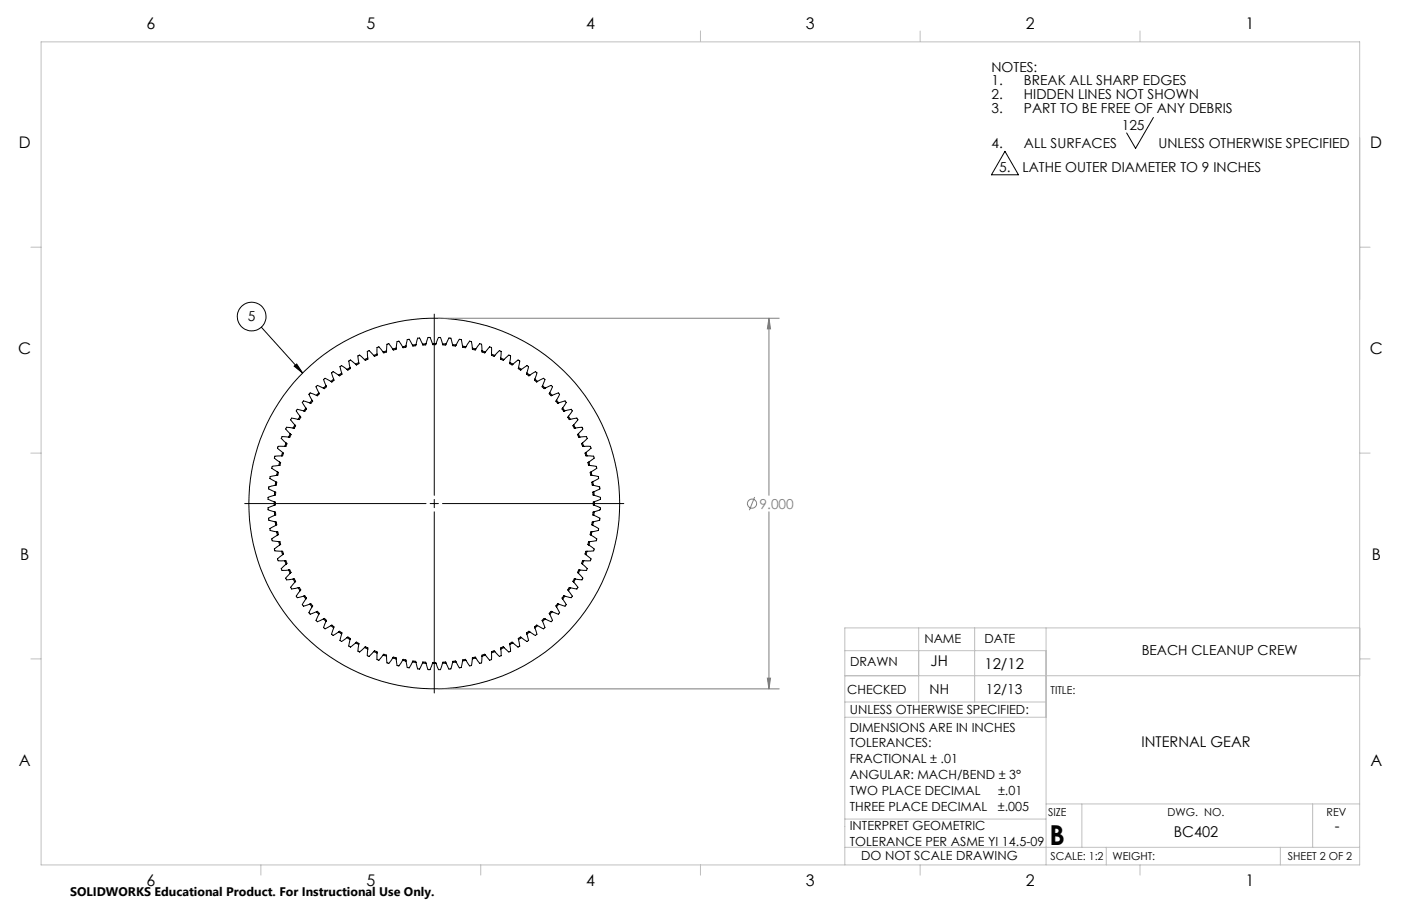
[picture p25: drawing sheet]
<svg xmlns="http://www.w3.org/2000/svg" width="432mm" height="279mm" viewBox="0 0 432 279" stroke-linecap="round" stroke-linejoin="round" font-family="sans-serif">
<defs><g id="words">
<text font-size="8.5" x="323.5" y="260.7">B</text>
<g font-size="4.9">
<text x="45.2" y="8.9">6</text>
<text x="112.9" y="8.9">5</text>
<text x="180.7" y="8.9">4</text>
<text x="248.4" y="8.9">3</text>
<text x="316.1" y="8.9">2</text>
<text x="383.9" y="8.9">1</text>
<text x="5.8" y="45.8">D</text>
<text x="422.3" y="45.8">D</text>
<text x="5.6" y="109.3">C</text>
<text x="422.2" y="109.3">C</text>
<text x="6.2" y="172.8">B</text>
<text x="422.8" y="172.8">B</text>
<text x="5.8" y="236.3">A</text>
<text x="422.4" y="236.3">A</text>
<text x="45.2" y="273.1">6</text>
<text x="112.9" y="273.1">5</text>
<text x="180.7" y="273.1">4</text>
<text x="248.4" y="273.1">3</text>
<text x="316.1" y="273.1">2</text>
<text x="383.9" y="273.1">1</text>
</g>
<g font-size="4.6">
<text x="286.8" y="205.5">JH</text>
<text x="303.4" y="206.2">12/12</text>
<text x="351.8" y="230.5">INTERNAL GEAR</text>
<text x="411.4" y="256.2">-</text>
<text x="361.8" y="258">BC402</text>
</g>
<g font-size="4.2">
<text x="305.6" y="22.2">NOTES:</text>
<text x="305.6" y="26.3">1.</text>
<text x="315.6" y="26.3">BREAK ALL SHARP EDGES</text>
<text x="305.6" y="30.5">2.</text>
<text x="305.6" y="34.7">3.</text>
<text x="315.6" y="30.5">HIDDEN LINES NOT SHOWN</text>
<text x="315.6" y="34.7">PART TO BE FREE OF ANY DEBRIS</text>
<text x="345.7" y="40.1">125</text>
<text x="305.6" y="45.7">4.</text>
<text x="315.6" y="45.7">ALL SURFACES</text>
<text x="357" y="45.7">UNLESS OTHERWISE SPECIFIED</text>
<text x="308" y="53">5.</text>
<text x="315.1" y="53">LATHE OUTER DIAMETER TO 9 INCHES</text>
<text x="76.4" y="99.1">5</text>
<text x="351.9" y="202.1">BEACH CLEANUP CREW</text>
<text x="286.5" y="214.1">NH</text>
<text x="303.9" y="214.1">12/13</text>
</g>
<text font-size="4.2" fill="#808080" x="234.1" y="156.8">9.000</text>
<g font-size="3.9">
<text x="284.9" y="198.3">NAME</text>
<text x="303.4" y="198.3">DATE</text>
<text x="262" y="205.5">DRAWN</text>
<text x="261.1" y="213.9">CHECKED</text>
<text x="261.9" y="220.3">UNLESS OTHERWISE SPECIFIED:</text>
<text x="261.9" y="225.6">DIMENSIONS ARE IN INCHES</text>
<text x="261.9" y="230.5">TOLERANCES:</text>
<text x="261.9" y="235.4">FRACTIONAL ± .01</text>
<text x="261.9" y="240.3">ANGULAR: MACH/BEND ± 3°</text>
<text x="261.9" y="245.1">TWO PLACE DECIMAL</text>
<text x="307.6" y="245.1">±.01</text>
<text x="261.9" y="250">THREE PLACE DECIMAL</text>
<text x="307.5" y="250">±.005</text>
<text x="261.9" y="255.9">INTERPRET GEOMETRIC</text>
<text x="261.9" y="260.8">TOLERANCE PER ASME YI 14.5-09</text>
<text x="265.5" y="265.2">DO NOT SCALE DRAWING</text>
</g>
<text font-size="3.8" x="21.6" y="276.3">SOLIDWORKS Educational Product. For Instructional Use Only.</text>
<g font-size="3.4">
<text x="323.8" y="214">TITLE:</text>
<text x="323" y="251.6">SIZE</text>
<text x="359.9" y="251.6">DWG. NO.</text>
<text x="408.9" y="251.7">REV</text>
<text x="323.7" y="265.2">SCALE: 1:2</text>
<text x="342.9" y="265.2">WEIGHT:</text>
<text x="396.9" y="265.2">SHEET 2 OF 2</text>
</g>
</g></defs>
<g fill="none" stroke="#000" stroke-width=".31">
<path d="M355.5 36.2l-5.5 9.6-2.8-4.8M309.7 46.7l4.2 7.2h-8.3zM133.8 96.9v55.9M80.5 100.9l12.8 14.1M90.7 112.9l.7-.6 1.9 2.7zM99.7 119.7l-1.9-.8-.3 .2-.1 .2 .8 1.8M100.5 119a.63 .63 0 0 1-.8 .7M100.5 119l-.8 .7M102 117.6l-2-.9-.3 .4 .8 1.9M102.8 116.9l-.8 .7M102.8 116.9l.1 .4-.3 .2-.3 .3-.3-.2M104.4 115.7l-1.8-1-.4 .3 .6 1.9"/>
<path d="M105.3 115a.4 .4 0 0 1 .1 .5 .4 .4 0 0 1-.4 .2l-.3 .2-.3-.2M105.3 115l-.9 .7M107 113.9l-1.7-1.2-.3 .2-.2 .2 .5 1.9M107.9 113.3l-.9 .6M107.9 113.3v.4l-.3 .2a.33 .33 0 0 1-.3 .3 .33 .33 0 0 1-.3-.3M109.6 112.3l-1.6-1.3-.3 .2-.2 .1 .4 2M110.6 111.8l-1 .5M110.6 111.8a.38 .38 0 0 1 0 .5 .38 .38 0 0 1-.5 .1l-.2 .2-.3-.3M112.3 110.9l-1.5-1.4-.2 .1-.3 .1 .3 2.1M113.3 110.4a.63 .63 0 0 1-1 .5M113.3 110.4l-1 .5M115.2 109.6l-1.4-1.5-.4 .2-.2 .1 .1 2"/>
<path d="M116.2 109.2l-1 .4M116.2 109.2v.4l-.4 .1a.33 .33 0 0 1-.3 .2 .33 .33 0 0 1-.3-.3M118.1 108.5l-1.3-1.5-.5 .1-.1 2.1M119.1 108.2l-1 .3M119.1 108.2a.39 .39 0 0 1 0 .5 .39 .39 0 0 1-.5 0l-.3 .1-.2-.3M121 107.6l-1.2-1.6-.5 .2-.2 2M122.1 107.4a.6 .6 0 0 1-.5 .5 .6 .6 0 0 1-.6-.3M122.1 107.4l-1.1 .2M124.1 106.9l-1.2-1.7-.5 .1-.3 2.1M125.1 106.7l-1 .2M125.1 106.7a.54 .54 0 0 1-.8 .5l-.2-.3M127.1 106.4l-1-1.8-.6 .1-.4 2"/>
<path d="M128.2 106.3l-1.1 .1M128.2 106.3a.61 .61 0 0 1-.5 .4 .61 .61 0 0 1-.6-.3M130.2 106.1l-.9-1.9-.6 .1-.5 2M131.3 106a.6 .6 0 0 1-.5 .4 .6 .6 0 0 1-.6-.3M131.3 106l-1.1 .1M133.3 105.9a.62 .62 0 0 0 .5 .4 .62 .62 0 0 0 .6-.4M133.3 105.9h1.1M133.3 105.9l-.8-1.8h-.6l-.6 1.9M134.4 105.9l.7-1.8h.6l.7 1.9M136.4 106a.62 .62 0 0 0 1.1 .1M136.4 106l1.1 .1M137.5 106.1l.9-1.9 .6 .1 .5 2"/>
<path d="M139.5 106.3a.61 .61 0 0 0 .5 .4 .61 .61 0 0 0 .6-.3M139.5 106.3l1.1 .1M140.6 106.4l1-1.8 .6 .1 .4 2M142.6 106.7a.62 .62 0 0 0 1 .3v-.1M142.6 106.7l1 .2M143.6 106.9l1.1-1.7 .5 .1 .4 2.1M145.6 107.4a.6 .6 0 0 0 .4 .5 .6 .6 0 0 0 .6-.3M145.6 107.4l1 .2M146.6 107.6l1.2-1.6 .6 .2 .2 2M148.6 108.2l1 .3M148.6 108.2a.39 .39 0 0 0 0 .5 .39 .39 0 0 0 .5 0l.3 .1 .2-.3M149.6 108.5l1.3-1.5 .4 .1 .2 2.1"/>
<path d="M151.5 109.2a.61 .61 0 0 0 .4 .5 .61 .61 0 0 0 .6-.1M151.5 109.2l1 .4M152.5 109.6l1.4-1.5 .4 .2 .2 .1-.2 2M154.3 110.4a.61 .61 0 0 0 .4 .6 .61 .61 0 0 0 .6-.1M154.3 110.4l1 .5M155.3 110.9l1.5-1.4 .3 .1 .3 .1-.3 2.1M157.1 111.8a.61 .61 0 0 0 .3 .6 .61 .61 0 0 0 .7-.1M157.1 111.8l1 .5M158.1 112.3l1.6-1.3 .2 .1 .3 .2-.4 2M159.8 113.3l.9 .6M159.8 113.3l-.1 .4 .4 .2a.33 .33 0 0 0 .3 .3 .33 .33 0 0 0 .3-.3M160.7 113.9l1.7-1.2 .3 .2 .2 .2-.5 1.9"/>
<path d="M162.4 115l-.1 .4 .5 .4 .2 .1 .3-.2M162.4 115l.9 .7M163.3 115.7l1.8-1 .4 .3-.6 1.9M164.9 116.9a.64 .64 0 0 0 .7 .8l.1-.1M164.9 116.9l.8 .7M165.7 117.6l1.9-.9 .4 .4-.8 1.9M167.2 119a.62 .62 0 0 0 .8 .7M167.2 119l.8 .7M168 119.7l1.9-.8 .2 .2 .2 .2-.9 1.8M87.1 139.5a.39 .39 0 0 1 .3 .4 .39 .39 0 0 1-.2 .4l-.1 .3h-.4M87.1 139.5l-.4 1.1M87.8 137.7h-2.1l-.1 .3-.1 .2 1.6 1.3"/>
<path d="M88.2 136.6l-.4 1.1M88.2 136.6a.62 .62 0 0 1 .1 .7 .62 .62 0 0 1-.5 .4M89 134.8h-2.1l-.2 .4 1.5 1.4M89.4 133.8a.62 .62 0 0 1-.3 1h-.1M89.4 133.8l-.4 1M90.3 132l-2-.2-.2 .5 1.3 1.5M90.9 131.1l-.6 .9M90.9 131.1a.36 .36 0 0 1 .2 .3 .36 .36 0 0 1-.3 .4l-.1 .3-.4-.1M91.9 129.3l-2-.4-.2 .4-.1 .2 1.3 1.6M92.5 128.4a.4 .4 0 0 1 .2 .4 .4 .4 0 0 1-.3 .3l-.1 .3-.4-.1M92.5 128.4l-.6 .9M93.6 126.7l-2-.5-.2 .3-.1 .2 1.2 1.7"/>
<path d="M94.3 125.8l-.7 .9M94.3 125.8a.39 .39 0 0 1 .2 .5 .39 .39 0 0 1-.4 .3l-.2 .3-.3-.2M95.5 124.2l-2-.6-.3 .4 1.1 1.8M96.2 123.4a.66 .66 0 0 1-.4 1l-.3-.2M96.2 123.4l-.7 .8M97.5 121.9l-2-.7-.3 .4 1 1.8M98.2 121.1a.64 .64 0 0 1-.5 .9l-.2-.1M98.2 121.1l-.7 .8M169.4 121.1l.8 .8M169.4 121.1a.6 .6 0 0 0 .1 .7 .6 .6 0 0 0 .7 .1M170.2 121.9l2-.7 .3 .4-1 1.8M171.5 123.4a.57 .57 0 0 0 .1 .7 .57 .57 0 0 0 .6 .1"/>
<path d="M171.5 123.4l.7 .8M172.2 124.2l2-.6 .3 .4-1.1 1.8M173.4 125.8l.7 .9M173.4 125.8a.68 .68 0 0 0 .6 1l.1-.1M174.1 126.7l2-.5 .1 .3 .2 .2-1.2 1.7M175.2 128.4a.4 .4 0 0 0-.2 .4 .4 .4 0 0 0 .3 .3l.1 .3 .4-.1M175.2 128.4l.6 .9M175.8 129.3l2-.4 .2 .4-1.2 1.8M176.8 131.1l.5 .9M176.8 131.1h-.1a.65 .65 0 0 0 .6 .9M177.3 132l2.1-.2 .2 .5-1.3 1.5M178.3 133.8a.61 .61 0 0 0-.1 .6 .61 .61 0 0 0 .5 .4"/>
<path d="M178.3 133.8l.4 1M178.7 134.8h2.1l.2 .4-1.5 1.4M179.5 136.6a.62 .62 0 0 0-.1 .7 .62 .62 0 0 0 .5 .4M179.5 136.6l.4 1.1M179.9 137.7h2.1l.1 .3 .1 .2-1.6 1.3M180.6 139.5a.62 .62 0 0 0-.2 .7 .62 .62 0 0 0 .5 .4M180.6 139.5l.3 1.1M75.4 155.3h55.9M84.5 154.7a.39 .39 0 0 1 .4 .2 .39 .39 0 0 1-.1 .5v.4h-.3M84.5 154.7v1.1M84.5 155.8l-1.9 .8v.6l2 .6M84.6 157.8a.63 .63 0 0 1 .1 1.1h-.1"/>
<path d="M84.6 157.8v1.1M84.6 152.8l-2 .6v.6l1.9 .7M84.6 151.7h.1a.63 .63 0 0 1-.1 1.1M84.6 151.7v1.1M84.6 158.9l-1.8 .9v.6l2 .5M84.8 149.6l-2 .6v.6l1.8 .9M85 148.6h.1a.66 .66 0 0 1-.3 1M85 148.6l-.2 1M85.3 146.6l-2 .4-.1 .4 1.8 1.2M85.5 145.5a.62 .62 0 0 1 0 1l-.2 .1M85.5 145.5l-.2 1.1M85.9 143.5l-2 .3-.2 .6 1.8 1.1"/>
<path d="M86.2 142.5a.55 .55 0 0 1 .1 .9l-.4 .1M86.2 142.5l-.3 1M86.7 140.6l-2 .1-.1 .6 1.6 1.2M132.6 155.3h2.5M133.8 154v2.6M133.8 157.8v55.9M136.4 155.3h55.9M180.9 140.6l2.1 .1 .1 .6-1.6 1.2M181.5 142.5l.3 1M181.5 142.5h-.1a.71 .71 0 0 0 .2 1h.2M181.8 143.5l2 .3 .1 .6-1.7 1.1M182.2 145.5l.2 1.1"/>
<path d="M182.2 145.5a.64 .64 0 0 0-.1 1l.3 .1M182.4 146.6l2 .4 .1 .4-1.8 1.2M182.7 148.6l.1 1M182.7 148.6h-.1a.65 .65 0 0 0 .2 1M182.8 149.6l2.1 .6v.6l-1.8 .9M183.1 151.7v1.1M183.1 151.7h-.1a.63 .63 0 0 0 .1 1.1M183.1 158.9l1.8 .9v.5l-2.1 .6M183.1 157.8a.64 .64 0 0 0-.2 1.1h.2M183.1 157.8v1.1M183.1 152.8l2 .6v.6l-1.9 .7M183.2 154.7v1.1"/>
<path d="M183.2 154.7a.39 .39 0 0 0-.4 .2 .39 .39 0 0 0 0 .5v.3l.4 .1M183.2 155.8l1.7 .7 .2 .5-.2 .3-1.8 .5M84.8 160.9a.63 .63 0 0 1 .2 1.1M84.8 160.9l.2 1.1M85 162l-1.8 1.2 .1 .4 2 .4M85.3 164a.58 .58 0 0 1 .4 .5 .58 .58 0 0 1-.2 .6M85.3 164l.2 1.1M85.5 165.1l-1.8 1.1 .2 .6 2 .2M85.9 167h.1a.63 .63 0 0 1 .2 1.1M85.9 167l.3 1.1M86.2 168.1l-1.6 1.2v.4l.1 .2 2 .1M86.7 170a.39 .39 0 0 1 .5 .1 .39 .39 0 0 1 .1 .4l.1 .4-.3 .2"/>
<path d="M86.7 170l.4 1.1M87.1 171.1l-1.6 1.3 .1 .2 .1 .3h2.1M87.8 172.9l.4 1.1M87.8 172.9a.62 .62 0 0 1 .5 .4 .62 .62 0 0 1-.1 .7M88.2 174l-1.5 1.4 .2 .4h2.1M89 175.8a.65 .65 0 0 1 .5 .9l-.1 .1M89 175.8l.4 1M89.4 176.8l-1.3 1.5 .2 .5 2-.2M90.3 178.6l.6 .9M90.3 178.6a.38 .38 0 0 1 .5 0 .38 .38 0 0 1 .1 .4l.2 .3-.2 .2M90.9 179.5l-1.3 1.6 .1 .2 .2 .3 2-.3M176.8 179.5l1.2 1.8-.2 .3-2-.3"/>
<path d="M177.3 178.6a.61 .61 0 0 0-.5 .3 .61 .61 0 0 0 0 .6M177.3 178.6l-.5 .9M178.3 176.8l1.3 1.5-.2 .5-2.1-.2M178.7 175.8l-.4 1M178.7 175.8a.64 .64 0 0 0-.5 .9l.1 .1M179.5 174l1.5 1.4-.2 .4h-2.1M179.9 172.9l-.4 1.1M179.9 172.9a.62 .62 0 0 0-.5 .4 .62 .62 0 0 0 .1 .7M180.6 171.1l1.6 1.3-.1 .2-.1 .3h-2.1M180.9 170l-.3 1.1M180.9 170a.39 .39 0 0 0-.4 .1 .39 .39 0 0 0-.1 .4l-.1 .4 .3 .2M181.5 168.1l1.6 1.2v.2l-.1 .4-2.1 .1"/>
<path d="M181.8 167a.59 .59 0 0 0-.5 .5 .59 .59 0 0 0 .2 .6M181.8 167l-.3 1.1M182.2 165.1l1.7 1.1-.1 .6-2 .2M182.4 164a.58 .58 0 0 0-.4 .5 .58 .58 0 0 0 .2 .6M182.4 164l-.2 1.1M182.7 162l1.8 1.2-.1 .4-2 .4M182.8 160.9a.63 .63 0 0 0-.1 1.1M182.8 160.9l-.1 1.1M91.9 181.3a.6 .6 0 0 1 .6 .2 .6 .6 0 0 1 0 .7M91.9 181.3l.6 .9M92.5 182.2l-1.2 1.6 .1 .2 .2 .3 2-.5M93.6 183.8l.7 .9"/>
<path d="M93.6 183.8a.64 .64 0 0 1 .7 .8v.1M94.3 184.7l-1.1 1.9 .3 .3 2-.6M95.5 186.3l.3-.1 .5 .6-.1 .3M95.5 186.3l.7 .8M96.2 187.1l-1 1.8 .2 .3 .2 .2 1.9-.7M97.5 188.7l.3-.2 .3 .3a.32 .32 0 0 1 .3 .3 .32 .32 0 0 1-.2 .3M97.5 188.7l.7 .7M98.2 189.4l-.8 2 .4 .3 1.9-.8M99.7 190.9a.61 .61 0 0 1 .6 .1 .61 .61 0 0 1 .2 .6M99.7 190.9l.8 .7M100.5 191.6l-.8 1.9 .2 .2 .3 .2 1.8-1M102 192.9l.8 .7"/>
<path d="M102 192.9a.63 .63 0 0 1 .8 .7M102.8 193.6l-.6 2 .5 .4 1.7-1.1M104.4 194.9a.39 .39 0 0 1 .4-.2 .39 .39 0 0 1 .3 .3l.3 .2-.1 .3M104.4 194.9l.9 .6M105.3 195.5l-.5 2 .5 .3 1.7-1.2M107 196.6a.37 .37 0 0 1 .3-.2 .37 .37 0 0 1 .4 .3l.2 .2v.3M107 196.6l.9 .6M107.9 197.2l-.4 2 .4 .3 1.7-1.2M109.6 198.3a.52 .52 0 0 1 .9 .1l.1 .4M109.6 198.3l1 .5M110.6 198.8l-.3 2 .3 .1 .2 .2 1.5-1.4M112.3 199.7l1 .5"/>
<path d="M112.3 199.7a.38 .38 0 0 1 .4-.3 .38 .38 0 0 1 .4 .3l.3 .1-.1 .4M155.3 199.7l-1 .5M155.3 199.7a.59 .59 0 0 0-.6-.1 .59 .59 0 0 0-.4 .6M157.1 198.8l.3 2-.3 .1-.3 .2-1.5-1.4M158.1 198.3l-1 .5M158.1 198.3a.69 .69 0 0 0-1 .2v.3M159.8 197.2l.4 2-.5 .3-1.6-1.2M160.7 196.6a.37 .37 0 0 0-.4-.2 .37 .37 0 0 0-.3 .3l-.3 .2 .1 .3M160.7 196.6l-.9 .6M162.4 195.5l.5 2-.5 .3-1.7-1.2M163.3 194.9l-.9 .6M163.3 194.9a.39 .39 0 0 0-.4-.2 .39 .39 0 0 0-.3 .3l-.3 .2 .1 .3"/>
<path d="M164.9 193.6l.6 2-.5 .4-1.7-1.1M165.7 192.9l-.8 .7M165.7 192.9a.63 .63 0 0 0-.8 .7M167.2 191.6l.8 1.9-.3 .2-.2 .2-1.8-1M168 190.9l-.8 .7M168 190.9a.61 .61 0 0 0-.6 .1 .61 .61 0 0 0-.2 .6M169.4 189.4l.9 2-.4 .3-1.9-.8M170.2 188.7a.59 .59 0 0 0-.6 .1 .59 .59 0 0 0-.2 .6M170.2 188.7l-.8 .7M171.5 187.1l1 1.8-.2 .3-.2 .2-1.9-.7M172.2 186.3l-.7 .8M172.2 186.3a.6 .6 0 0 0-.6 .2 .6 .6 0 0 0-.1 .6"/>
<path d="M173.4 184.7l1.1 1.8-.2 .3-.1 .1-2-.6M174.1 183.8l-.4-.1-.5 .7 .2 .3M174.1 183.8l-.7 .9M175.2 182.2l1.2 1.6-.1 .2-.2 .3-2-.5M175.8 181.3l-.6 .9M175.8 181.3a.6 .6 0 0 0-.6 .2 .6 .6 0 0 0 0 .7M113.3 200.2v2l.5 .2 1.4-1.5M115.2 200.9a.62 .62 0 0 1 .6-.1 .62 .62 0 0 1 .4 .6M115.2 200.9l1 .5M116.2 201.4l.1 2 .5 .2 1.3-1.6M118.1 202a.39 .39 0 0 1 .3-.3 .39 .39 0 0 1 .4 .2l.3 .1v.4M118.1 202l1 .4"/>
<path d="M119.1 202.4l.2 2 .3 .1 .2 .1 1.2-1.7M121 202.9l1.1 .3M121 202.9a.4 .4 0 0 1 .4-.3 .4 .4 0 0 1 .4 .2h.3v.4M122.1 203.2l.3 2 .4 .2 1.3-1.7M124.1 203.7a.63 .63 0 0 1 1-.1v.2M124.1 203.7l1 .1M125.1 203.8l.5 2.1 .5 .1 1-1.8M127.1 204.2a.39 .39 0 0 1 .3-.4 .39 .39 0 0 1 .4 .1h.3l.1 .4M127.1 204.2l1.1 .1M128.2 204.3l.6 2h.5l.9-1.8M130.2 204.5h1.1M130.2 204.5a.67 .67 0 0 1 1-.2l.1 .2"/>
<path d="M131.3 204.5l.6 2h.6l.8-1.9M133.3 204.6h1.1M133.3 204.6a.39 .39 0 0 1 .2-.4 .39 .39 0 0 1 .4 .1h.4l.1 .3M136.4 204.5l-.7 2h-.6l-.7-1.9M137.5 204.5h-1.1M137.5 204.5l-.1-.1a.65 .65 0 0 0-1 .1M139.5 204.3l-.6 2h-.5l-.9-1.8M140.6 204.2l-1.1 .1M140.6 204.2a.63 .63 0 0 0-1.1 .1M142.6 203.8l-.4 2-.6 .2-1-1.8M143.6 203.7l-1 .1M143.6 203.7a.66 .66 0 0 0-1-.1v.2"/>
<path d="M145.6 203.2l-.3 2-.4 .2-1.3-1.7M146.6 202.9l-1 .3M146.6 202.9a.4 .4 0 0 0-.3-.3 .4 .4 0 0 0-.4 .2h-.3v.4M148.6 202.4l-.2 2-.3 .1-.3 .1-1.2-1.7M149.6 202a.39 .39 0 0 0-.3-.3 .39 .39 0 0 0-.4 .2l-.3 .1v.4M149.6 202l-1 .4M151.5 201.4l-.1 2-.5 .2-1.3-1.6M152.5 200.9l-1 .5M152.5 200.9a.62 .62 0 0 0-.6-.1 .62 .62 0 0 0-.4 .6M154.3 200.2l.1 2-.5 .2-1.4-1.5"/>
<circle cx="77.6" cy="97.6" r="4.4"/>
<circle cx="133.8" cy="155.3" r="57.1"/>
</g>
<g fill="none" stroke="#808080" stroke-width=".31">
<path d="M135.1 98.1h105.1M237 98.1v54.7M237 98.1l.5 3.3h-1zM232.6 153.3l-1.6 4M237 157.8v54.6M135.1 212.4h105.1M236.5 209.1h1l-.5 3.3z"/>
<circle cx="231.8" cy="155.3" r="1.41"/>
</g>
<g fill="none" stroke="#c0c0c0" stroke-width=".31">
<path d="M12.7 12.9h406.4v253.8h-406.4zM215.9 9.5v3.2M283.6 9.6v3.1M351.4 9.6v3.1M9.5 76.2h3.2M419.1 76.2h3.2M9.5 139.7h3.2M419.1 139.7h3.2M283.1 193.6v22.9M300.4 193.6v22.9M322.4 193.6v73.1M419.1 193.6h-158.7v73.1"/>
<path d="M9.5 203.2h3.2M260.4 200.7h62M260.4 208.4h158.7M260.4 216.5h62M419.1 203.2h3.2M260.4 221.2h62M260.4 252.6h62M322.4 247.9h96.7M333.4 247.9v13.4M404.6 247.9v13.4M80.4 266.7v3.2M148.2 266.7v3.2"/>
<path d="M215.9 266.7v3.2M260.4 261.3h158.7M283.6 266.7v3.2M341 261.3v5.4M351.4 266.7v3.2M394.6 261.3v5.4"/>
</g>
<path d="M90.7 112.9l.7-.6 1.9 2.7z" fill="#000"/>
<path d="M237 98.1l.5 3.3h-1zM236.5 209.1h1l-.5 3.3z" fill="#808080"/>
<use href="#words"/>
</svg>
